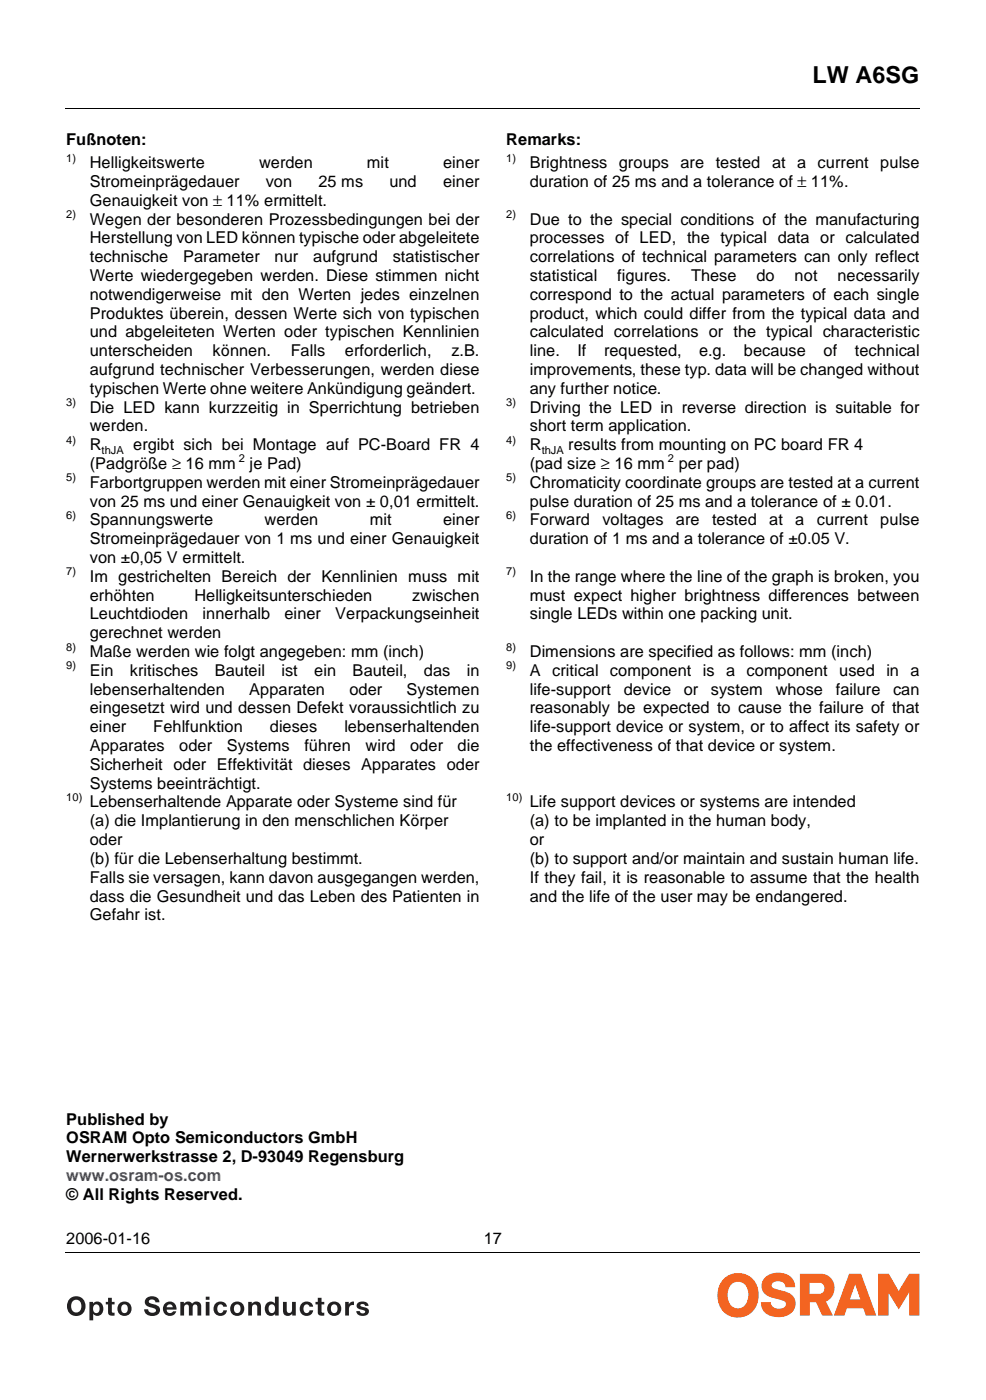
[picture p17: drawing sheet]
<svg xmlns="http://www.w3.org/2000/svg" width="207mm" height="294mm" viewBox="0 0 207 294" stroke-linecap="round" stroke-linejoin="round" font-family="sans-serif">
<defs><g id="words">
<text font-size="4.9" x="170.6" y="17.4">LW A6SG</text>
<g font-size="3.4">
<text x="13.9" y="30.4">Fußnoten:</text>
<text x="18.9" y="35.3">Helligkeitswerte</text>
<text x="54.4" y="35.3">werden</text>
<text x="77.1" y="35.3">mit</text>
<text x="93.1" y="35.3">einer</text>
<text x="106.3" y="30.4">Remarks:</text>
<text x="111.3" y="35.3">Brightness</text>
<text x="130" y="35.3">groups</text>
<text x="142.9" y="35.3">are</text>
<text x="150.3" y="35.3">tested</text>
<text x="162.2" y="35.3">at a</text>
<text x="171.7" y="35.3">current</text>
<text x="184.9" y="35.3">pulse</text>
<text x="18.9" y="39.3">Stromeinprägedauer</text>
<text x="55.8" y="39.3">von</text>
<text x="66.9" y="39.3">25 ms</text>
<text x="81.8" y="39.3">und</text>
<text x="93.1" y="39.3">einer</text>
<text x="111.3" y="39.3">duration of 25 ms and a tolerance of ± 11%.</text>
<text x="18.9" y="47.2">Wegen der besonderen Prozessbedingungen bei der</text>
<text x="18.9" y="43.2">Genauigkeit von ± 11% ermittelt.</text>
<text x="111.3" y="47.2">Due to the special conditions of the manufacturing</text>
<text x="18.9" y="51.2">Herstellung von LED können typische oder abgeleitete</text>
<text x="111.3" y="51.2">processes of LED, the typical data or calculated</text>
<text x="18.9" y="55.1">technische</text>
<text x="18.9" y="59.1">Werte wiedergegeben werden. Diese stimmen nicht</text>
<text x="38.5" y="55.1">Parameter</text>
<text x="57.7" y="55.1">nur</text>
<text x="65.8" y="55.1">aufgrund</text>
<text x="82.5" y="55.1">statistischer</text>
<text x="111.3" y="55.1">correlations of technical parameters can only reflect</text>
<text x="111.3" y="59.1">statistical</text>
<text x="129.6" y="59.1">figures.</text>
<text x="145.1" y="59.1">These</text>
<text x="158.9" y="59.1">do</text>
<text x="166.9" y="59.1">not</text>
<text x="175.9" y="59.1">necessarily</text>
<text x="18.9" y="63">notwendigerweise mit den Werten jedes einzelnen</text>
<text x="111.3" y="63">correspond to the actual parameters of each single</text>
<text x="18.9" y="66.9">Produktes überein, dessen Werte sich von typischen</text>
<text x="18.9" y="70.9">und abgeleiteten Werten oder typischen Kennlinien</text>
<text x="111.3" y="66.9">product, which could differ from the typical data and</text>
<text x="111.3" y="70.9">calculated correlations or the typical characteristic</text>
<text x="18.9" y="74.9">unterscheiden</text>
<text x="44.6" y="74.9">können.</text>
<text x="61.1" y="74.9">Falls</text>
<text x="72.4" y="74.9">erforderlich,</text>
<text x="94.8" y="74.9">z.B.</text>
<text x="111.3" y="74.9">line.</text>
<text x="121.3" y="74.9">If</text>
<text x="126.9" y="74.9">requested,</text>
<text x="146.9" y="74.9">e.g.</text>
<text x="156.2" y="74.9">because</text>
<text x="172.9" y="74.9">of</text>
<text x="179.5" y="74.9">technical</text>
<text x="18.9" y="78.8">aufgrund technischer Verbesserungen, werden diese</text>
<text x="18.9" y="82.8">typischen Werte ohne weitere Ankündigung geändert.</text>
<text x="111.3" y="78.8">improvements, these typ. data will be changed without</text>
<text x="111.3" y="82.8">any further notice.</text>
<text x="18.9" y="86.7">Die LED kann kurzzeitig in Sperrichtung betrieben</text>
<text x="111.3" y="86.7">Driving the LED in reverse direction is suitable for</text>
<text x="18.9" y="90.6">werden.</text>
<text x="18.9" y="94.6">R</text>
<text x="28" y="94.6">ergibt sich bei Montage auf PC-Board FR 4</text>
<text x="111.3" y="90.6">short term application.</text>
<text x="111.3" y="94.6">R</text>
<text x="119.4" y="94.6">results from mounting on PC board FR 4</text>
<text x="18.9" y="98.6">(Padgröße ≥ 16 mm</text>
<text x="52.4" y="98.6">je Pad)</text>
<text x="111.3" y="98.6">(pad size ≥ 16 mm</text>
<text x="142.6" y="98.6">per pad)</text>
<text x="18.9" y="102.5">Farbortgruppen werden mit einer Stromeinprägedauer</text>
<text x="18.9" y="106.5">von 25 ms und einer Genauigkeit von ± 0,01 ermittelt.</text>
<text x="111.3" y="102.5">Chromaticity coordinate groups are tested at a current</text>
<text x="111.3" y="106.5">pulse duration of 25 ms and a tolerance of ± 0.01.</text>
<text x="18.9" y="110.4">Spannungswerte</text>
<text x="55.6" y="110.4">werden</text>
<text x="77.7" y="110.4">mit</text>
<text x="93.1" y="110.4">einer</text>
<text x="111.3" y="110.4">Forward</text>
<text x="126.5" y="110.4">voltages</text>
<text x="142" y="110.4">are</text>
<text x="149.5" y="110.4">tested</text>
<text x="161.6" y="110.4">at</text>
<text x="167" y="110.4">a</text>
<text x="171.6" y="110.4">current</text>
<text x="184.9" y="110.4">pulse</text>
<text x="18.9" y="118.3">von ±0,05 V ermittelt.</text>
<text x="18.9" y="114.4">Stromeinprägedauer von 1 ms und einer Genauigkeit</text>
<text x="111.3" y="114.4">duration of 1 ms and a tolerance of ±0.05 V.</text>
<text x="18.9" y="122.3">Im gestrichelten Bereich der Kennlinien muss mit</text>
<text x="111.3" y="122.3">In the range where the line of the graph is broken, you</text>
<text x="18.9" y="126.2">erhöhten</text>
<text x="18.9" y="130.2">Leuchtdioden</text>
<text x="40.8" y="126.2">Helligkeitsunterschieden</text>
<text x="42.6" y="130.2">innerhalb</text>
<text x="59.8" y="130.2">einer</text>
<text x="70.4" y="130.2">Verpackungseinheit</text>
<text x="86.5" y="126.2">zwischen</text>
<text x="111.3" y="126.2">must expect higher brightness differences between</text>
<text x="111.3" y="130.2">single LEDs within one packing unit.</text>
<text x="18.9" y="134.1">gerechnet werden</text>
<text x="18.9" y="138.1">Maße werden wie folgt angegeben: mm (inch)</text>
<text x="18.9" y="142">Ein</text>
<text x="27.3" y="142">kritisches</text>
<text x="45.1" y="142">Bauteil</text>
<text x="59.1" y="142">ist</text>
<text x="66" y="142">ein</text>
<text x="74.1" y="142">Bauteil,</text>
<text x="89" y="142">das</text>
<text x="98.1" y="142">in</text>
<text x="111.3" y="138.1">Dimensions are specified as follows: mm (inch)</text>
<text x="111.3" y="142">A</text>
<text x="116" y="142">critical component is</text>
<text x="152.5" y="142">a component used</text>
<text x="186.2" y="142">in a</text>
<text x="18.9" y="146">lebenserhaltenden</text>
<text x="18.9" y="149.9">eingesetzt wird und dessen Defekt voraussichtlich zu</text>
<text x="52.3" y="146">Apparaten</text>
<text x="73.4" y="146">oder</text>
<text x="85.4" y="146">Systemen</text>
<text x="111.3" y="146">life-support</text>
<text x="111.3" y="149.9">reasonably be expected to cause the failure of that</text>
<text x="131" y="146">device</text>
<text x="143.6" y="146">or</text>
<text x="149.3" y="146">system</text>
<text x="162.9" y="146">whose</text>
<text x="175.5" y="146">failure</text>
<text x="187.6" y="146">can</text>
<text x="18.9" y="153.9">einer</text>
<text x="32.2" y="153.9">Fehlfunktion</text>
<text x="56.7" y="153.9">dieses</text>
<text x="72.3" y="153.9">lebenserhaltenden</text>
<text x="111.3" y="153.9">life-support device or system, or to affect its safety or</text>
<text x="18.9" y="157.8">Apparates</text>
<text x="18.9" y="161.8">Sicherheit oder Effektivität dieses Apparates oder</text>
<text x="37.6" y="157.8">oder</text>
<text x="47.6" y="157.8">Systems</text>
<text x="63.9" y="157.8">führen</text>
<text x="76.8" y="157.8">wird</text>
<text x="86.2" y="157.8">oder</text>
<text x="96.1" y="157.8">die</text>
<text x="111.3" y="157.8">the effectiveness of that device or system.</text>
<text x="18.9" y="165.7">Systems beeinträchtigt.</text>
<text x="18.9" y="169.7">Lebenserhaltende Apparate oder Systeme sind für</text>
<text x="18.9" y="173.6">(a) die Implantierung in den menschlichen Körper</text>
<text x="111.3" y="169.7">Life support devices or systems are intended</text>
<text x="111.3" y="173.6">(a) to be implanted in the human body,</text>
<text x="18.9" y="177.6">oder</text>
<text x="111.3" y="177.6">or</text>
<text x="18.9" y="181.5">(b) für die Lebenserhaltung bestimmt.</text>
<text x="18.9" y="185.5">Falls sie versagen, kann davon ausgegangen werden,</text>
<text x="111.3" y="181.5">(b) to support and/or maintain and sustain human life.</text>
<text x="111.3" y="185.5">If they fail, it is reasonable to assume that the health</text>
<text x="18.9" y="189.5">dass die Gesundheit und das Leben des Patienten in</text>
<text x="111.3" y="189.5">and the life of the user may be endangered.</text>
<text x="18.9" y="193.4">Gefahr ist.</text>
<text x="13.9" y="236.4">Published by</text>
<text x="13.9" y="240.3">OSRAM Opto Semiconductors GmbH</text>
<text x="13.9" y="244.3">Wernerwerkstrasse 2, D-93049 Regensburg</text>
<text x="13.9" y="252.2">© All Rights Reserved.</text>
<text x="13.9" y="261.4">2006-01-16</text>
<text x="101.6" y="261.4">17</text>
</g>
<text font-size="3.4" fill="#00f" x="13.9" y="248.2">www.osram-os.com</text>
<g font-size="2.3">
<text x="13.9" y="34">1)</text>
<text x="106.3" y="34">1)</text>
<text x="13.9" y="45.8">2)</text>
<text x="106.3" y="45.8">2)</text>
<text x="13.9" y="85.3">3)</text>
<text x="106.3" y="85.3">3)</text>
<text x="13.9" y="93.2">4)</text>
<text x="21.4" y="95.5">thJA</text>
<text x="106.3" y="93.2">4)</text>
<text x="113.8" y="95.5">thJA</text>
<text x="13.9" y="101.1">5)</text>
<text x="50.2" y="97.2">2</text>
<text x="106.3" y="101.1">5)</text>
<text x="140.3" y="97.2">2</text>
<text x="13.9" y="109">6)</text>
<text x="106.3" y="109">6)</text>
<text x="13.9" y="120.9">7)</text>
<text x="106.3" y="120.9">7)</text>
<text x="13.9" y="136.7">8)</text>
<text x="106.3" y="136.7">8)</text>
<text x="13.9" y="140.6">9)</text>
<text x="106.3" y="140.6">9)</text>
<text x="13.9" y="168.3">10)</text>
<text x="106.3" y="168.3">10)</text>
</g>
</g></defs>
<path d="M13.8 22.7l.1 .2zM13.8 263.2l.1 .2z" fill="#000"/>
<path d="M13.9 22.8h179.3M13.9 263.3h179.3" fill="none" stroke="#000" stroke-width=".21"/>
<path d="M13.9 267.4h179.3v10.4h-179.3z" fill="#fff"/>
<g fill="#f36421">
<path d="M160.6 268.6a4.2 4.2 0 0 1 5.9 .3l.3 .5 .2 1.1-2-.1a1.6 1.6 0 0 0-1.2-1.2 1.6 1.6 0 0 0-1.6 .6l-.1 .7 .4 .2 1.2 .4a4.3 4.3 0 0 1 3.2 1.9 2.87 2.87 0 0 1-2.6 3.8 3.5 3.5 0 0 1-4.5-2.6v-.6h2.1a1.77 1.77 0 0 0 2.8 1.2 .78 .78 0 0 0-.1-1.4l-1.2-.4a5.5 5.5 0 0 1-2.9-1.2 2.46 2.46 0 0 1 .1-3.2z"/>
<path d="M184.4 267.7h2.3l2 3.6 2.2-3.6h2.2v8.8h-2.1v-4.9l-2.2 3.6-2.2-3.5v4.8h-2.2z"/>
</g>
<g fill="#f36421">
<path d="M178.3 267.7h2.5l3.2 8.8h-2.2l-.5-1.6h-3.4l-.6 1.6h-2.2zM179.6 269.9l-1.1 3.2h2.2z" fill-rule="evenodd"/>
<path d="M168 267.7h4.5a3 3 0 0 1 2.8 2.5 3 3 0 0 1-1.8 3.3l1.4 3h-2.2l-1.3-2.8h-1.4v2.8h-2zM170 269.6h2.1a1.19 1.19 0 0 1 1.1 1.1 1.19 1.19 0 0 1-1 1.2h-2.2z" fill-rule="evenodd"/>
<path d="M152.2 268.6a5.1 5.1 0 0 0 .5 7.7 4.4 4.4 0 0 0 6.6-4.1 4.3 4.3 0 0 0-2.3-4.2 4.3 4.3 0 0 0-4.8 .6zM153.5 270.1a2.12 2.12 0 0 1 2.4-.6 2.12 2.12 0 0 1 1.3 2.1 2.72 2.72 0 0 1-2.2 3.4 2.63 2.63 0 0 1-2.2-3.4l.4-1.1z" fill-rule="evenodd"/>
</g>
<g fill="#231f20">
<path d="M22.7 272.7h.8v.9h.6v.5h-.6v1.7l.6 .1v.6h-.5a.71 .71 0 0 1-.9-.7v-1.7h-.5v-.5h.5z"/>
<path d="M30.7 272.8a1.64 1.64 0 0 1 2.8 .9h-.9a.72 .72 0 0 0-.6-.6 .72 .72 0 0 0-.7 .4l.2 .4 .9 .2a1.18 1.18 0 0 1 1.2 1.2 1.18 1.18 0 0 1-1.1 1.2 1.67 1.67 0 0 1-2.2-1.3h.8a.87 .87 0 0 0 .8 .7 .87 .87 0 0 0 .9-.5 1.21 1.21 0 0 0-1.2-.7 1.14 1.14 0 0 1-1.1-.6 1.14 1.14 0 0 1 .2-1.3z"/>
<path d="M37.9 273.6h.7v.4a1.03 1.03 0 0 1 1.7 0 1.04 1.04 0 0 1 1.2-.4 1.04 1.04 0 0 1 .8 .9v2h-.8v-1.7a.54 .54 0 0 0-.6-.7 .54 .54 0 0 0-.4 .8v1.6h-.8v-1.6a.51 .51 0 0 0-.3-.7 .51 .51 0 0 0-.7 .3v2h-.8z"/>
<path d="M45.4 273.8a1.41 1.41 0 0 1 2.3 .8h-.8a.67 .67 0 0 0-.9-.4 .67 .67 0 0 0-.4 .8 .67 .67 0 0 0 .5 .9 .67 .67 0 0 0 .8-.5h.8a1.47 1.47 0 0 1-2.1 1 1.47 1.47 0 0 1-.5-2.3z"/>
<path d="M52.1 273.6h.8v.4a1.06 1.06 0 0 1 1.2-.4 1.06 1.06 0 0 1 .7 1.1v1.8h-.8v-1.7a.56 .56 0 0 0-.4-.7 .56 .56 0 0 0-.6 .5l-.1 1.9h-.8z"/>
<path d="M59.4 273.6h.8v1.6a.56 .56 0 0 0 .4 .7 .56 .56 0 0 0 .7-.4v-1.9h.8v2.9h-.7v-.4a1.06 1.06 0 0 1-1.3 .4 1.06 1.06 0 0 1-.7-1.1z"/>
<path d="M63.5 273.8a1.41 1.41 0 0 1 2.3 .8h-.8a.67 .67 0 0 0-.9-.4 .67 .67 0 0 0-.4 .8 .67 .67 0 0 0 .5 .9 .67 .67 0 0 0 .8-.5h.8a1.47 1.47 0 0 1-2.1 1 1.47 1.47 0 0 1-.5-2.3z"/>
<path d="M66.7 272.7h.8v.9h.6v.5h-.6l.1 1.7 .5 .1v.6h-.5a.71 .71 0 0 1-.9-.7v-1.7h-.4v-.5h.4z"/>
<path d="M72.5 273.6h.7l.1 .5a.97 .97 0 0 1 1-.6v.8h-.1a.78 .78 0 0 0-.9 .9v1.3h-.8z"/>
<path d="M75.2 273.8a1.42 1.42 0 0 1 2.2 .6h-.7a.53 .53 0 0 0-.5-.3 .53 .53 0 0 0-.5 .2l.3 .3 .6 .1a.89 .89 0 0 1 .9 .9 .89 .89 0 0 1-.9 .9h-.4a1.18 1.18 0 0 1-1.4-1h.8a.53 .53 0 0 0 .5 .5 .53 .53 0 0 0 .5-.5l-.8-.3a.81 .81 0 0 1-.8-.5 .81 .81 0 0 1 .2-.9z"/>
<path d="M15.3 273.4a1.17 1.17 0 0 1 1.5 .1 1.17 1.17 0 0 1 .3 1.4 1.08 1.08 0 0 1-1.3 .9 1.08 1.08 0 0 1-.9-1.3zM14.6 273a2.08 2.08 0 0 0-.2 2.7 2.08 2.08 0 0 0 2.7 .6 2.06 2.06 0 0 0 .5-3 2.06 2.06 0 0 0-3-.3z"/>
<path d="M19.7 274.4a.7 .7 0 0 1 .9-.2 .7 .7 0 0 1 .3 .8 .71 .71 0 0 1-.7 1 .71 .71 0 0 1-.7-1zM18.8 273.6v3.9h.8v-1.4a1.22 1.22 0 0 0 1.4 .3 1.22 1.22 0 0 0 .7-1.3 1.25 1.25 0 0 0-.6-1.4 1.25 1.25 0 0 0-1.6 .3v-.4z"/>
<path d="M25.6 274.4a.71 .71 0 0 1 .9-.2 .71 .71 0 0 1 .3 .8 .72 .72 0 0 1-.7 1 .72 .72 0 0 1-.7-1zM24.7 275a1.52 1.52 0 0 0 3 0 1.52 1.52 0 0 0-3 0z"/>
<path d="M35.1 274.3a.64 .64 0 0 1 .8-.2 .64 .64 0 0 1 .4 .6h-1.3zM34.8 273.8a1.49 1.49 0 0 0-.1 2.4 1.49 1.49 0 0 0 2.3-.6h-.7a.7 .7 0 0 1-.8 .3 .7 .7 0 0 1-.5-.7h2.1a1.44 1.44 0 0 0-.7-1.5 1.44 1.44 0 0 0-1.6 .1z"/>
<path d="M43.2 273.6h.8v2.9h-.8zM43.2 272.5h.8v.7h-.8z"/>
<path d="M49.3 274.4a.71 .71 0 0 1 .9-.2 .71 .71 0 0 1 .3 .8 .72 .72 0 0 1-.7 1 .72 .72 0 0 1-.7-1zM48.3 275a1.55 1.55 0 0 0 3.1 0 1.55 1.55 0 0 0-3.1 0z"/>
<path d="M56.6 274.4a.7 .7 0 0 1 .8-.2 .7 .7 0 0 1 .4 .8 .72 .72 0 0 1-.7 1 .72 .72 0 0 1-.7-1zM56.1 273.8a1.5 1.5 0 0 0-.4 1.9 1.5 1.5 0 0 0 1.7 .7l.4-.3v.4h.7v-4h-.8v1.4l-.3-.3a1.21 1.21 0 0 0-1.3 .2z"/>
<path d="M69.6 274.4a.71 .71 0 0 1 .9-.2 .71 .71 0 0 1 .4 .8 .72 .72 0 0 1-.7 1 .72 .72 0 0 1-.7-1zM68.7 275a1.52 1.52 0 0 0 3 0 1.52 1.52 0 0 0-3 0z"/>
</g>
<use href="#words"/>
</svg>
